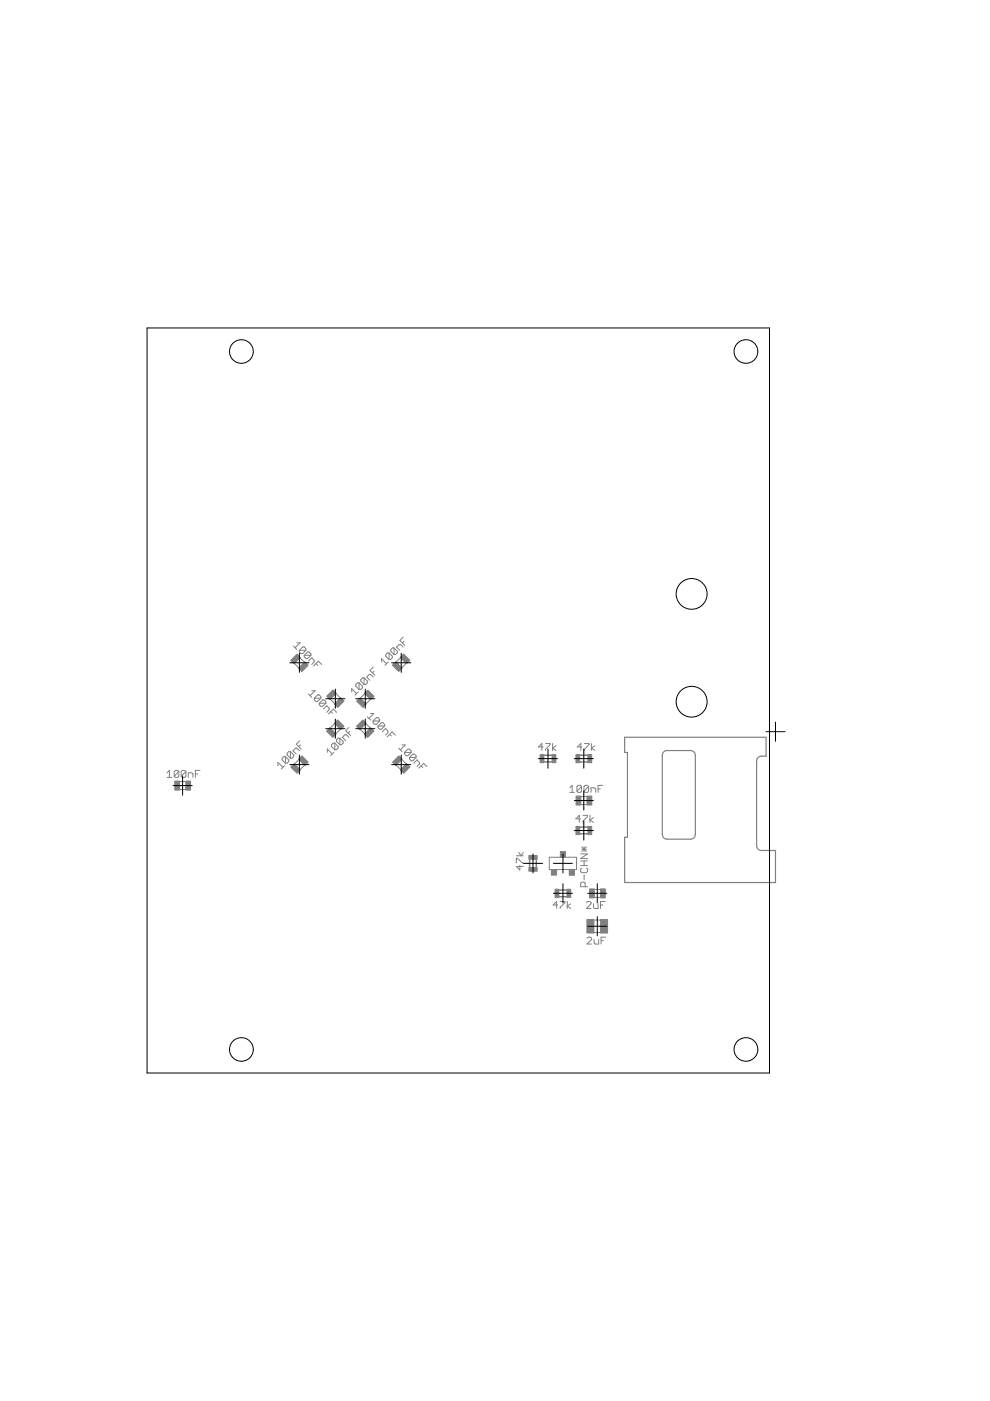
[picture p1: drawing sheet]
<svg xmlns="http://www.w3.org/2000/svg" width="210mm" height="297mm" viewBox="0 0 210 297" stroke-linecap="round" stroke-linejoin="round" font-family="sans-serif">
<g fill="#808080" stroke="#808080" stroke-width=".25">
<path d="M132.4 177.5v9.6z"/>
<path d="M132.4 177.5h.6z"/>
<path d="M133 159.5v18z"/>
<path d="M132.4 159.5h.6z"/>
<path d="M132.4 156.3v3.2z"/>
<path d="M132.4 156.3h30z"/>
<path d="M162.4 156.3v4z"/>
<path d="M161.4 160.3h1z"/>
<path d="M160.4 161.3v18z"/>
<path d="M161.4 180.3h3z"/>
<path d="M164.4 180.3v6.8z"/>
<path d="M132.4 187.1h32z"/>
<path d="M140.4 160.1v16.8z"/>
<path d="M141.4 159.1h5z"/>
<path d="M147.4 160.1v16.8z"/>
<path d="M141.4 177.9h5z"/>
</g>
<path d="M141.4 159.1l-.7 .3-.3 .7M146.4 159.1l.7 .3 .3 .7M140.4 176.9l.3 .7 .7 .3M147.4 176.9l-.3 .7-.7 .3M160.4 179.3l.3 .7 .7 .3M161.4 160.3l-.7 .3-.3 .7" fill="none" stroke="#808080" stroke-width=".25"/>
<g fill="#808080" stroke="#808080" stroke-width=".21">
<path d="M116.5 181.8h1.7z"/>
<path d="M120.5 181.8h1.7z"/>
<path d="M122.2 181.8v2.6z"/>
<path d="M118.6 184.4h1.5z"/>
<path d="M116.5 181.8v2.6z"/>
<path d="M62.4 140.6l1 1z"/>
<path d="M63.6 139.4l1 1z"/>
<path d="M123.1 170.6h1.4z"/>
<path d="M123.1 168.9h1.4z"/>
<path d="M118.2 181.8h2.3z"/>
<path d="M120.1 184.4h2.1z"/>
<path d="M116.5 184.4h2.1z"/>
<path d="M63.6 163.2l1-1z"/>
<path d="M63.4 161l-1 1z"/>
<path d="M85.2 161l1 1z"/>
<path d="M84 162.2l1 1z"/>
<path d="M83.9 140.4l1.1-1z"/>
<path d="M85.2 141.6l1-1z"/>
<path d="M77.6 149.3l1-1z"/>
<path d="M77.4 147l-1.1 1.1z"/>
<path d="M76.3 154.6l1 1z"/>
<path d="M77.5 153.4l1 1z"/>
<path d="M70 154.4l1-1z"/>
<path d="M71.2 155.6l1-1z"/>
<path d="M71.2 147l1 1z"/>
<path d="M70 148.2l1 1z"/>
<path d="M38 167.4h1.4z"/>
<path d="M38 165.7h1.4z"/>
<path d="M125.9 190.3h1.5z"/>
<path d="M125.9 188.6h1.5z"/>
<path d="M125.9 197.7h1.5z"/>
<path d="M125.9 195.1h1.5z"/>
<path d="M62.9 136.3h.7z"/>
<path d="M62.6 137.3l1-1z"/>
<path d="M62.2 137l.7 .7z"/>
<path d="M63.5 137.9l.7-.7z"/>
<path d="M64.2 137.2h.3z"/>
<path d="M64.5 137.2l.4 .3z"/>
<path d="M64.9 137.5v.4z"/>
<path d="M64.9 137.9l-.7 .7z"/>
<path d="M63.8 138.6h.4z"/>
<path d="M63.5 138.2l.3 .4z"/>
<path d="M63.5 137.9v.3z"/>
<path d="M63.5 137.9h1.4z"/>
<path d="M64.5 138.9l.7-.7z"/>
<path d="M65.2 138.2h.4z"/>
<path d="M65.6 138.2l.3 .4z"/>
<path d="M65.9 138.6v.3z"/>
<path d="M65.9 138.9l-.7 .7z"/>
<path d="M64.9 139.6h.3z"/>
<path d="M64.5 139.3l.4 .3z"/>
<path d="M64.5 138.9v.4z"/>
<path d="M64.5 138.9h1.4z"/>
<path d="M66.1 139.5l-.7 .7z"/>
<path d="M66.1 139.5l.5 .5z"/>
<path d="M66.6 140v.3z"/>
<path d="M66.6 140.3l-.5 .6z"/>
<path d="M66.5 141.2l1-1z"/>
<path d="M67.5 140.2l.7 .7z"/>
<path d="M67 140.7l.3 .4z"/>
<path d="M122.8 172.9v1.4z"/>
<path d="M122.8 172.9l-.7 .7z"/>
<path d="M122.1 173.6h1z"/>
<path d="M123.6 172.9h1z"/>
<path d="M124.6 172.9v.2z"/>
<path d="M124.6 173.1l-1 1z"/>
<path d="M123.6 174.1v.2z"/>
<path d="M125.1 172.9v1.4z"/>
<path d="M125.1 173.9l.7 .4z"/>
<path d="M125.1 173.9l.7-.5z"/>
<path d="M123.1 157.6v1.5z"/>
<path d="M122.4 158.4l.7-.8z"/>
<path d="M122.4 158.4h1z"/>
<path d="M123.9 157.6h1z"/>
<path d="M124.9 157.6v.3z"/>
<path d="M124.9 157.9l-1 1z"/>
<path d="M123.9 158.9v.2z"/>
<path d="M125.4 157.6v1.5z"/>
<path d="M125.4 158.6l.7 .5z"/>
<path d="M125.4 158.6l.7-.5z"/>
<path d="M121.3 166.5l-.5 .5z"/>
<path d="M121.3 166.5v1.5z"/>
<path d="M120.8 168h1z"/>
<path d="M122.3 166.8v.9z"/>
<path d="M122.6 166.5l-.3 .3z"/>
<path d="M122.6 166.5h.5z"/>
<path d="M123.1 166.5l.2 .3z"/>
<path d="M123.3 166.8v.9z"/>
<path d="M123.3 167.7l-.2 .3z"/>
<path d="M122.6 168h.5z"/>
<path d="M122.3 167.7l.3 .3z"/>
<path d="M122.3 167.7l1-.9z"/>
<path d="M123.8 166.8v.9z"/>
<path d="M123.8 166.8l.3-.3z"/>
<path d="M124.1 166.5h.4z"/>
<path d="M124.5 166.5l.3 .3z"/>
<path d="M124.8 166.8v.9z"/>
<path d="M124.8 167.7l-.3 .3z"/>
<path d="M124.1 168h.4z"/>
<path d="M123.8 167.7l.3 .3z"/>
<path d="M123.8 167.7l1-.9z"/>
<path d="M125.3 167v1z"/>
<path d="M125.3 167h.7z"/>
<path d="M126 167l.3 .3z"/>
<path d="M126.3 167.3v.7z"/>
<path d="M126.8 166.5v1.5z"/>
<path d="M126.8 166.5h1z"/>
<path d="M126.8 167.3h.5z"/>
<path d="M123.1 188h1.5z"/>
<path d="M123.1 187.3v.7z"/>
<path d="M123.3 187l-.2 .3z"/>
<path d="M123.3 187h.5z"/>
<path d="M123.8 187l.3 .3z"/>
<path d="M124.1 187.3v.7z"/>
<path d="M123.8 185.5v1z"/>
<path d="M123.3 184l-.2 .3z"/>
<path d="M123.1 184.3v.5z"/>
<path d="M123.1 184.8l.2 .2z"/>
<path d="M123.3 185h1z"/>
<path d="M124.6 184.8l-.3 .2z"/>
<path d="M124.6 184.3v.5z"/>
<path d="M124.3 184l.3 .3z"/>
<path d="M123.1 183.5h1.5z"/>
<path d="M123.8 182.5v1z"/>
<path d="M123.1 182.5h1.5z"/>
<path d="M123.1 182h1.5z"/>
<path d="M123.1 182l1.5-1z"/>
<path d="M123.1 181h1.5z"/>
<path d="M123.3 180.5l1-1z"/>
<path d="M123.3 179.5l1 1z"/>
<path d="M123.8 179.5v1z"/>
<path d="M123.3 180h1z"/>
<path d="M118 191.1v1.5z"/>
<path d="M117.3 191.9l.7-.8z"/>
<path d="M117.3 191.9h1z"/>
<path d="M118.8 191.1h1z"/>
<path d="M119.8 191.1v.3z"/>
<path d="M118.8 192.4l1-1z"/>
<path d="M118.8 192.4v.2z"/>
<path d="M120.3 191.1v1.5z"/>
<path d="M120.3 192.1l.7 .5z"/>
<path d="M120.3 192.1l.7-.5z"/>
<path d="M58.9 161.6v.7z"/>
<path d="M58.9 161.6l1.1 1.1z"/>
<path d="M59.6 163l.7-.7z"/>
<path d="M59.8 161.1l.7 .7z"/>
<path d="M59.8 160.8v.3z"/>
<path d="M59.8 160.8l.4-.4z"/>
<path d="M60.2 160.4h.3z"/>
<path d="M60.5 160.4l.7 .7z"/>
<path d="M61.2 161.1v.4z"/>
<path d="M61.2 161.5l-.3 .3z"/>
<path d="M60.5 161.8h.4z"/>
<path d="M60.5 160.4v1.4z"/>
<path d="M60.9 160.1l.7 .7z"/>
<path d="M60.9 159.7v.4z"/>
<path d="M60.9 159.7l.3-.3z"/>
<path d="M61.2 159.4h.4z"/>
<path d="M61.6 159.4l.7 .7z"/>
<path d="M62.3 160.1v.3z"/>
<path d="M62.3 160.4l-.4 .4z"/>
<path d="M61.6 160.8h.3z"/>
<path d="M61.6 159.4v1.4z"/>
<path d="M62.1 159.2l.7 .7z"/>
<path d="M62.1 159.2l.5-.6z"/>
<path d="M62.6 158.6h.4z"/>
<path d="M63 158.6l.5 .6z"/>
<path d="M62.8 157.8l1.1 1z"/>
<path d="M63.5 157.1l-.7 .7z"/>
<path d="M63.3 158.3l.4-.4z"/>
<path d="M85.2 157.9h.7z"/>
<path d="M85.9 157.9l-1 1.1z"/>
<path d="M84.5 158.6l.7 .7z"/>
<path d="M86.5 158.8l-.7 .7z"/>
<path d="M86.5 158.8h.3z"/>
<path d="M86.8 158.8l.4 .4z"/>
<path d="M87.2 159.2v.3z"/>
<path d="M87.2 159.5l-.7 .7z"/>
<path d="M86.1 160.2h.4z"/>
<path d="M85.8 159.9l.3 .3z"/>
<path d="M85.8 159.5v.4z"/>
<path d="M85.8 159.5h1.4z"/>
<path d="M86.8 160.6l.7-.7z"/>
<path d="M87.5 159.9h.4z"/>
<path d="M87.9 159.9l.3 .4z"/>
<path d="M88.2 160.3v.3z"/>
<path d="M88.2 160.6l-.7 .7z"/>
<path d="M87.2 161.3h.3z"/>
<path d="M86.8 160.9l.4 .4z"/>
<path d="M86.8 160.6v.3z"/>
<path d="M86.8 160.6h1.4z"/>
<path d="M87.7 161.8l.7-.7z"/>
<path d="M88.4 161.1l.5 .5z"/>
<path d="M88.9 161.6v.4z"/>
<path d="M88.9 162l-.5 .5z"/>
<path d="M89.8 161.8l-1 1.1z"/>
<path d="M89.8 161.8l.7 .7z"/>
<path d="M89.3 162.3l.3 .4z"/>
<path d="M80.9 139.7v.7z"/>
<path d="M80.9 139.7l1.1 1z"/>
<path d="M81.6 141.1l.7-.7z"/>
<path d="M81.8 139.1l.7 .7z"/>
<path d="M81.8 138.8v.3z"/>
<path d="M81.8 138.8l.3-.4z"/>
<path d="M82.1 138.4h.4z"/>
<path d="M82.5 138.4l.7 .7z"/>
<path d="M83.2 139.1v.4z"/>
<path d="M83.2 139.5l-.4 .3z"/>
<path d="M82.5 139.8h.3z"/>
<path d="M82.5 138.4v1.4z"/>
<path d="M82.8 138.1l.7 .7z"/>
<path d="M82.8 137.7v.4z"/>
<path d="M82.8 137.7l.4-.3z"/>
<path d="M83.2 137.4h.3z"/>
<path d="M83.5 137.4l.7 .7z"/>
<path d="M84.2 138.1v.3z"/>
<path d="M84.2 138.4l-.3 .4z"/>
<path d="M83.5 138.8h.4z"/>
<path d="M83.5 137.4v1.4z"/>
<path d="M84.1 137.2l.7 .7z"/>
<path d="M84.1 137.2l.5-.5z"/>
<path d="M84.6 136.7h.3z"/>
<path d="M84.9 136.7l.6 .5z"/>
<path d="M84.8 135.8l1 1z"/>
<path d="M84.8 135.8l.7-.7z"/>
<path d="M85.3 136.3l.4-.3z"/>
<path d="M74.6 146v.7z"/>
<path d="M74.6 146l1 1.1z"/>
<path d="M75.2 147.4l.7-.7z"/>
<path d="M75.4 145.5l.7 .7z"/>
<path d="M75.4 145.1v.4z"/>
<path d="M75.4 145.1l.4-.3z"/>
<path d="M75.8 144.8h.3z"/>
<path d="M76.1 144.8l.7 .7z"/>
<path d="M76.8 145.5v.3z"/>
<path d="M76.8 145.8l-.3 .4z"/>
<path d="M76.1 146.2h.4z"/>
<path d="M76.1 144.8v1.4z"/>
<path d="M76.5 144.4l.7 .7z"/>
<path d="M76.5 144.1v.3z"/>
<path d="M76.5 144.1l.4-.4z"/>
<path d="M76.9 143.7h.3z"/>
<path d="M77.2 143.7l.7 .7z"/>
<path d="M77.9 144.4v.4z"/>
<path d="M77.9 144.8l-.3 .3z"/>
<path d="M77.2 145.1h.4z"/>
<path d="M77.2 143.7v1.4z"/>
<path d="M77.7 143.5l.7 .7z"/>
<path d="M77.7 143.5l.6-.5z"/>
<path d="M78.3 143h.3z"/>
<path d="M78.6 143l.5 .5z"/>
<path d="M78.4 142.1l1.1 1.1z"/>
<path d="M78.4 142.1l.7-.7z"/>
<path d="M79 142.6l.3-.3z"/>
<path d="M78.6 151.3h.7z"/>
<path d="M79.3 151.3l-1.1 1z"/>
<path d="M77.9 152l.7 .7z"/>
<path d="M79.8 152.2l-.7 .7z"/>
<path d="M79.8 152.2h.3z"/>
<path d="M80.1 152.2l.4 .3z"/>
<path d="M80.5 152.5v.4z"/>
<path d="M80.5 152.9l-.7 .7z"/>
<path d="M79.5 153.6h.3z"/>
<path d="M79.1 153.2l.4 .4z"/>
<path d="M79.1 152.9v.3z"/>
<path d="M79.1 152.9h1.4z"/>
<path d="M80.2 153.9l.7-.7z"/>
<path d="M80.9 153.2h.3z"/>
<path d="M81.2 153.2l.4 .4z"/>
<path d="M81.6 153.6v.3z"/>
<path d="M81.6 153.9l-.7 .7z"/>
<path d="M80.5 154.6h.4z"/>
<path d="M80.2 154.3l.3 .3z"/>
<path d="M80.2 153.9v.4z"/>
<path d="M80.2 153.9h1.4z"/>
<path d="M81 155.2l.7-.7z"/>
<path d="M81.7 154.5l.6 .5z"/>
<path d="M82.3 155v.3z"/>
<path d="M82.3 155.3l-.6 .6z"/>
<path d="M83.1 155.2l-1 1z"/>
<path d="M83.1 155.2l.7 .7z"/>
<path d="M82.6 155.7l.4 .3z"/>
<path d="M69.4 158.8v.7z"/>
<path d="M69.4 158.8l1 1z"/>
<path d="M70.1 160.2l.7-.7z"/>
<path d="M70.3 158.3l.7 .7z"/>
<path d="M70.3 157.9v.4z"/>
<path d="M70.3 157.9l.3-.3z"/>
<path d="M70.6 157.6h.4z"/>
<path d="M71 157.6l.7 .7z"/>
<path d="M71.7 158.3v.3z"/>
<path d="M71.7 158.6l-.4 .4z"/>
<path d="M71 159h.3z"/>
<path d="M71 157.6v1.4z"/>
<path d="M71.4 157.2l.7 .7z"/>
<path d="M71.4 156.8v.4z"/>
<path d="M71.4 156.8l.3-.3z"/>
<path d="M71.7 156.5h.4z"/>
<path d="M72.1 156.5l.6 .7z"/>
<path d="M72.7 157.2v.3z"/>
<path d="M72.7 157.5l-.3 .4z"/>
<path d="M72.1 157.9h.3z"/>
<path d="M72.1 156.5v1.4z"/>
<path d="M72.6 156.3l.7 .7z"/>
<path d="M72.6 156.3l.5-.5z"/>
<path d="M73.1 155.8h.3z"/>
<path d="M73.4 155.8l.6 .5z"/>
<path d="M73.3 154.9l1 1.1z"/>
<path d="M74 154.2l-.7 .7z"/>
<path d="M73.8 155.4l.4-.3z"/>
<path d="M66.1 146.5h.7z"/>
<path d="M65.7 147.5l1.1-1z"/>
<path d="M65.4 147.2l.7 .6z"/>
<path d="M66.6 148l.7-.7z"/>
<path d="M67.3 147.3h.4z"/>
<path d="M67.7 147.3l.3 .4z"/>
<path d="M68 147.7v.3z"/>
<path d="M67.3 148.7l.7-.7z"/>
<path d="M67 148.7h.3z"/>
<path d="M66.6 148.4l.4 .3z"/>
<path d="M66.6 148v.4z"/>
<path d="M66.6 148h1.4z"/>
<path d="M67.7 149.1l.7-.7z"/>
<path d="M68.4 148.4h.3z"/>
<path d="M68.7 148.4l.4 .3z"/>
<path d="M69.1 148.7v.4z"/>
<path d="M68.4 149.8l.7-.7z"/>
<path d="M68.1 149.8h.3z"/>
<path d="M67.7 149.4l.4 .4z"/>
<path d="M67.7 149.1v.3z"/>
<path d="M67.7 149.1h1.4z"/>
<path d="M69.3 149.6l-.7 .7z"/>
<path d="M69.3 149.6l.5 .6z"/>
<path d="M69.8 150.2v.3z"/>
<path d="M69.8 150.5l-.5 .5z"/>
<path d="M69.6 151.4l1.1-1.1z"/>
<path d="M70.7 150.3l.7 .7z"/>
<path d="M70.2 150.9l.3 .3z"/>
<path d="M35.9 163.3l-.5 .6z"/>
<path d="M35.9 163.3v1.5z"/>
<path d="M35.4 164.8h1z"/>
<path d="M36.9 163.6v1z"/>
<path d="M37.2 163.3l-.3 .3z"/>
<path d="M37.2 163.3h.5z"/>
<path d="M37.7 163.3l.2 .3z"/>
<path d="M37.9 163.6v1z"/>
<path d="M37.9 164.6l-.2 .2z"/>
<path d="M37.2 164.8h.5z"/>
<path d="M36.9 164.6l.3 .2z"/>
<path d="M36.9 164.6l1-1z"/>
<path d="M38.4 163.6v1z"/>
<path d="M38.4 163.6l.3-.3z"/>
<path d="M38.7 163.3h.5z"/>
<path d="M39.2 163.3l.2 .3z"/>
<path d="M39.4 163.6v1z"/>
<path d="M39.4 164.6l-.2 .2z"/>
<path d="M38.7 164.8h.5z"/>
<path d="M38.4 164.6l.3 .2z"/>
<path d="M38.4 164.6l1-1z"/>
<path d="M39.9 163.9v.9z"/>
<path d="M39.9 163.9h.8z"/>
<path d="M40.7 163.9l.2 .2z"/>
<path d="M40.9 164.1v.7z"/>
<path d="M41.4 163.3v1.5z"/>
<path d="M41.4 163.3h1z"/>
<path d="M41.4 164.1h.5z"/>
<path d="M124.3 192.6h1z"/>
<path d="M125.3 191.6l-1 1z"/>
<path d="M125.3 191.4v.2z"/>
<path d="M125.1 191.1l.2 .3z"/>
<path d="M124.6 191.1h.5z"/>
<path d="M124.6 191.1l-.3 .3z"/>
<path d="M125.8 191.6v.8z"/>
<path d="M125.8 192.4l.3 .2z"/>
<path d="M126.1 192.6h.7z"/>
<path d="M126.8 191.6v1z"/>
<path d="M127.3 191.1v1.5z"/>
<path d="M127.3 191.1h1z"/>
<path d="M127.3 191.9h.5z"/>
<path d="M114.9 157.6v1.5z"/>
<path d="M114.9 157.6l-.7 .8z"/>
<path d="M114.2 158.4h.9z"/>
<path d="M115.7 157.6h.9z"/>
<path d="M116.6 157.6v.3z"/>
<path d="M116.6 157.9l-.9 1z"/>
<path d="M115.7 158.9v.2z"/>
<path d="M117.2 157.6v1.5z"/>
<path d="M117.2 158.6l.7 .5z"/>
<path d="M117.2 158.6l.7-.5z"/>
<path d="M109.5 183.7h1.5z"/>
<path d="M109.5 183.7l.7 .7z"/>
<path d="M110.2 183.5v.9z"/>
<path d="M109.5 182v.9z"/>
<path d="M109.5 182h.2z"/>
<path d="M109.7 182l1 .9z"/>
<path d="M110.7 182.9h.3z"/>
<path d="M109.5 181.4h1.5z"/>
<path d="M111 180.7l-.5 .7z"/>
<path d="M110 180.7l.5 .7z"/>
<path d="M124.5 200.2h.9z"/>
<path d="M124.5 200.2l.9-1z"/>
<path d="M125.4 198.9v.3z"/>
<path d="M125.2 198.7l.2 .2z"/>
<path d="M124.7 198.7h.5z"/>
<path d="M124.5 198.9l.2-.2z"/>
<path d="M126 199.2v.7z"/>
<path d="M126 199.9l.2 .3z"/>
<path d="M126.2 200.2h.7z"/>
<path d="M126.9 199.2v1z"/>
<path d="M127.4 198.7v1.5z"/>
<path d="M127.4 198.7h1z"/>
<path d="M127.4 199.4h.6z"/>
</g>
<g fill="#808080" stroke="#808080" stroke-width=".21">
<path d="M64.6 140.3l.7 .8-1.3 1.3-.7-.7z"/>
<path d="M63 138.7l.7 .7-1.4 1.3-.7-.7z"/>
<path d="M124.7 175.2h.8v1.8h-.8z"/>
<path d="M122.1 175.2h.8v1.8h-.8z"/>
<path d="M124.7 160h.8v1.7h-.8z"/>
<path d="M122.1 160h.8v1.7h-.8z"/>
<path d="M124.5 168.8h1v1.9h-1z"/>
<path d="M122.1 168.8h1v1.9h-1z"/>
<path d="M118.8 180.6h1.1v1.1h-1.1z"/>
<path d="M116.9 184.4h1.1v1.1h-1.1z"/>
<path d="M120.7 184.3h1.1v1.3h-1.1z"/>
<path d="M117.7 188.5h.8v1.8h-.8z"/>
<path d="M120.2 188.5h.8v1.8h-.8z"/>
<path d="M63.3 161l.7-.7 1.3 1.3-.7 .7z"/>
<path d="M61.6 162.6l.8-.7 1.3 1.4-.7 .7z"/>
<path d="M83.2 161.6l1.4-1.3 .7 .7-1.4 1.3z"/>
<path d="M84.9 163.2l1.3-1.3 .7 .7-1.3 1.4z"/>
<path d="M83.9 140.3l1.4 1.4-.8 .7-1.3-1.4z"/>
<path d="M85.6 138.7l1.3 1.3-.7 .7-1.3-1.3z"/>
<path d="M77.3 147l.7-.7 1.3 1.3-.7 .7z"/>
<path d="M75.6 148.7l.7-.7 1.4 1.3-.7 .7z"/>
<path d="M77.3 155.6l1.3-1.3 .7 .7-1.3 1.4z"/>
<path d="M75.6 154l1.3-1.3 .7 .7-1.3 1.3z"/>
<path d="M69.9 154.3l1.4 1.3-.7 .7-1.4-1.3z"/>
<path d="M71.6 152.6l1.3 1.4-.7 .7-1.3-1.3z"/>
<path d="M69.3 147.6l1.3-1.3 .7 .7-1.3 1.3z"/>
<path d="M70.9 149.3l1.3-1.4 .8 .7-1.4 1.4z"/>
<path d="M39.4 165.6h1v1.9h-1z"/>
<path d="M37.1 165.6h1v1.9h-1z"/>
<path d="M127.3 188.5h1v1.9h-1z"/>
<path d="M125 188.5h1v1.9h-1z"/>
<path d="M114.5 160h.8v1.7h-.8z"/>
<path d="M117.1 160h.8v1.7h-.8z"/>
<path d="M112.1 181.4h1.8v.8h-1.8z"/>
<path d="M112.1 183.9h1.8v.8h-1.8z"/>
<path d="M127.3 194.9h1.5v2.9h-1.5z"/>
<path d="M124.4 194.9h1.5v2.9h-1.5z"/>
</g>
<g fill="#808080" stroke="#808080" stroke-width=".32">
<path d="M122.9 176.8h1.8z"/>
<path d="M122.9 175.4h1.8z"/>
<path d="M122.9 161.5h1.8z"/>
<path d="M122.9 160.1h1.8z"/>
<path d="M118.5 188.7h1.7z"/>
<path d="M118.5 190.1h1.7z"/>
<path d="M115.3 160.1h1.7z"/>
<path d="M115.3 161.5h1.7z"/>
<path d="M113.7 182.2v1.7z"/>
<path d="M112.3 182.2v1.7z"/>
</g>
<g fill="#000" stroke="#000" stroke-width=".21">
<path d="M31.2 69.5h132zM163.2 69.5v158zM63.5 138.5v4.1zM61.4 140.5h4.1zM71.1 152.5v4zM71.1 146.1v4.1zM69.1 154.5h4zM69.1 148.1h4zM77.4 146.1v4.1zM77.4 152.5v4zM75.4 148.1h4.1zM75.4 154.5h4.1z"/>
<path d="M85.1 138.5v4.1zM83 140.5h4.1zM164.4 153.1v4.1zM162.4 155.1h4.1zM38.7 164.5v4.1zM36.7 166.6h4zM63.5 160.1v4zM61.4 162.1h4.1zM85.1 160.1v4zM83 162.1h4.1zM116.2 158.8v4.1zM114.2 160.8h4z"/>
<path d="M123.8 174.1v4zM123.8 158.8v4.1zM123.8 167.7v4.1zM121.8 176.1h4zM121.8 160.8h4zM121.8 169.7h4zM113 181v4.1zM111 183h4zM119.4 181v4.1zM119.4 187.4v4zM117.3 183h4.1zM117.3 189.4h4.1z"/>
<path d="M126.6 187.4v4zM126.6 194.4v4zM124.6 189.4h4.1zM124.6 196.4h4.1zM31.2 69.5v158zM31.2 227.5h132z"/>
</g>
<g fill="none" stroke="#000" stroke-width=".21">
<circle cx="51.2" cy="74.5" r="2.51"/>
<circle cx="158.2" cy="74.5" r="2.51"/>
<circle cx="146.7" cy="125.9" r="3.3"/>
<circle cx="146.7" cy="148.8" r="3.3"/>
<circle cx="51.2" cy="222.5" r="2.51"/>
<circle cx="158.2" cy="222.5" r="2.51"/>
</g>
</svg>
